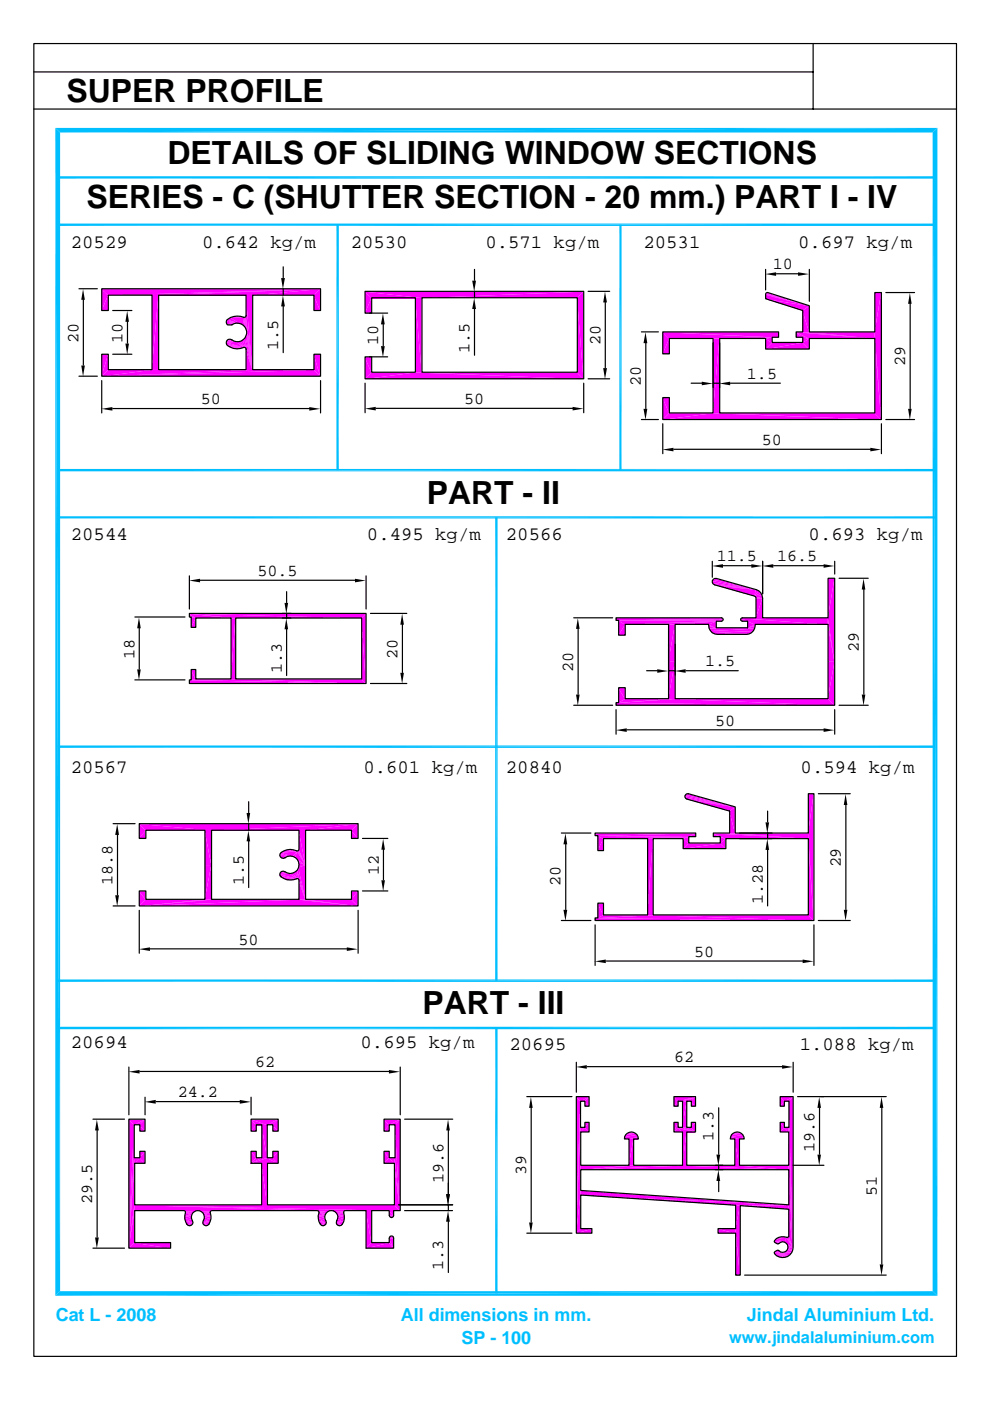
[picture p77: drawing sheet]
<svg xmlns="http://www.w3.org/2000/svg" width="210mm" height="297mm" viewBox="0 0 210 297" stroke-linecap="round" stroke-linejoin="round" font-family="sans-serif">
<defs><g id="words">
<g font-size="6.8">
<text x="14.1" y="21.5">SUPER PROFILE</text>
<text x="35.5" y="34.7">DETAILS OF SLIDING WINDOW SECTIONS</text>
<text x="18.3" y="44.1">SERIES - C (SHUTTER SECTION - 20 mm.) PART I - IV</text>
<text x="90.5" y="106.8">PART - II</text>
<text x="89.6" y="215.1">PART - III</text>
</g>
<g font-size="4">
<text x="15" y="52.5">20529</text>
<text x="42.8" y="52.5">0.642 kg/m</text>
<text x="74.4" y="52.5">20530</text>
<text x="102.9" y="52.5">0.571 kg/m</text>
<text x="136.4" y="52.5">20531</text>
<text x="169.2" y="52.5">0.697 kg/m</text>
<text x="15" y="114.5">20544</text>
<text x="77.8" y="114.5">0.495 kg/m</text>
<text x="107.3" y="114.5">20566</text>
<text x="171.5" y="114.5">0.693 kg/m</text>
<text x="15" y="163.9">20567</text>
<text x="77" y="163.9">0.601 kg/m</text>
<text x="107.3" y="163.9">20840</text>
<text x="169.8" y="163.9">0.594 kg/m</text>
<text x="15" y="222.3">20694</text>
<text x="76.5" y="222.3">0.695 kg/m</text>
<text x="108" y="222.6">20695</text>
<text x="169.6" y="222.6">1.088 kg/m</text>
</g>
<g font-size="3.8" fill="#00bfff">
<text x="11.8" y="280.1">Cat L - 2008</text>
<text x="85" y="280.1">All dimensions in mm.</text>
<text x="158.4" y="280.1">Jindal Aluminium Ltd.</text>
<text x="97.8" y="285.1">SP - 100</text>
</g>
<g font-size="3.6">
<text x="163.9" y="57.1">10</text>
<text x="16.6" y="72.6" transform="rotate(-90 16.6 72.6)">20</text>
<text x="26" y="72.7" transform="rotate(-90 26 72.7)">10</text>
<text x="59" y="74.3" transform="rotate(-90 59 74.3)">1.5</text>
<text x="80.2" y="73.2" transform="rotate(-90 80.2 73.2)">10</text>
<text x="99.5" y="74.8" transform="rotate(-90 99.5 74.8)">1.5</text>
<text x="127.3" y="73.2" transform="rotate(-90 127.3 73.2)">20</text>
<text x="191.9" y="77.7" transform="rotate(-90 191.9 77.7)">29</text>
<text x="135.8" y="81.8" transform="rotate(-90 135.8 81.8)">20</text>
<text x="158.4" y="80.3">1.5</text>
<text x="42.6" y="85.7">50</text>
<text x="98.4" y="85.7">50</text>
<text x="161.5" y="94.3">50</text>
<text x="152" y="119">11.5</text>
<text x="164.8" y="119">16.5</text>
<text x="54.6" y="122.1">50.5</text>
<text x="28.5" y="139.7" transform="rotate(-90 28.5 139.7)">18</text>
<text x="59.7" y="142.7" transform="rotate(-90 59.7 142.7)">1.3</text>
<text x="84.3" y="139.6" transform="rotate(-90 84.3 139.6)">20</text>
<text x="121.5" y="142.4" transform="rotate(-90 121.5 142.4)">20</text>
<text x="149.5" y="141.3">1.5</text>
<text x="182.1" y="138.3" transform="rotate(-90 182.1 138.3)">29</text>
<text x="151.6" y="153.8">50</text>
<text x="80.3" y="185.5" transform="rotate(-90 80.3 185.5)">12</text>
<text x="178.3" y="183.9" transform="rotate(-90 178.3 183.9)">29</text>
<text x="23.8" y="187.7" transform="rotate(-90 23.8 187.7)">18.8</text>
<text x="51.7" y="187.7" transform="rotate(-90 51.7 187.7)">1.5</text>
<text x="118.9" y="187.9" transform="rotate(-90 118.9 187.9)">20</text>
<text x="161.7" y="191.6" transform="rotate(-90 161.7 191.6)">1.28</text>
<text x="50.5" y="200.3">50</text>
<text x="147.2" y="202.8">50</text>
<text x="54.1" y="226.3">62</text>
<text x="143" y="225.2">62</text>
<text x="37.7" y="232.6">24.2</text>
<text x="151.3" y="241.9" transform="rotate(-90 151.3 241.9)">1.3</text>
<text x="172.7" y="244.2" transform="rotate(-90 172.7 244.2)">19.6</text>
<text x="94" y="250.8" transform="rotate(-90 94 250.8)">19.6</text>
<text x="111.6" y="249.2" transform="rotate(-90 111.6 249.2)">39</text>
<text x="19.6" y="255.3" transform="rotate(-90 19.6 255.3)">29.5</text>
<text x="185.9" y="253.6" transform="rotate(-90 185.9 253.6)">51</text>
<text x="94" y="269.4" transform="rotate(-90 94 269.4)">1.3</text>
</g>
<text font-size="3.5" fill="#00bfff" x="154.6" y="284.7">www.jindalaluminium.com</text>
</g></defs>
<g fill="#f0f">
<path d="M77.6 264.7l4.9-1.2 .9 1.2z"/>
<path d="M27.3 264.7l1.2-1.2 7.6 1.2z"/>
<path d="M28.5 263.5h7.6v1.2z"/>
<path d="M78.7 263.5h3.8l-4.9 1.2z"/>
<path d="M82.5 262.6l.9 2.1-.9-1.2z"/>
<path d="M82.5 262.6h.9v2.1z"/>
<path d="M82.5 262.3l.9 .3h-.9z"/>
<path d="M82.5 262.3h.9v.3z"/>
<path d="M82.7 262.2l.7 .1h-.9z"/>
<path d="M82.7 262.2h.5l.2 .1z"/>
<path d="M82.7 262.2h.5z"/>
<path d="M43.3 259.8l.6 .1z"/>
<path d="M71.5 259.8l.8 .1-.4 .1z"/>
<path d="M39.8 259.9l.7-.1z"/>
<path d="M68.1 259.9l.7-.1z"/>
<path d="M67.9 259.6l.9 .2-.7 .1z"/>
<path d="M39.5 259.6l1 .2-.7 .1z"/>
<path d="M43.3 259.8l.9-.2-.3 .3z"/>
<path d="M71.5 259.8l1-.2-.2 .3z"/>
<path d="M43 259.6h1.2l-.9 .2z"/>
<path d="M67.9 259.6h1.1l-.2 .2z"/>
<path d="M39.5 259.6h1.3l-.3 .2z"/>
<path d="M71.3 259.6h1.2l-1 .2z"/>
<path d="M42.9 259.2l1.3 .4h-1.2z"/>
<path d="M71.2 259.2l1.3 .4h-1.2z"/>
<path d="M67.9 259.6l1.2-.4-.1 .4z"/>
<path d="M39.5 259.6l1.4-.4-.1 .4z"/>
<path d="M67.6 259.1l1.5 .1-1.2 .4z"/>
<path d="M71.2 259.2l1.6-.1-.3 .5z"/>
<path d="M39.3 259.1l1.6 .1-1.4 .4z"/>
<path d="M42.9 259.2l1.6-.1-.3 .5z"/>
<path d="M43.1 258.9l1.4 .2-1.6 .1z"/>
<path d="M71.3 258.9l1.5 .2-1.6 .1z"/>
<path d="M39.3 259.1l1.4-.2 .2 .3z"/>
<path d="M67.6 259.1l1.4-.2 .1 .3z"/>
<path d="M71.5 258.5l1.3 .6-1.5-.2z"/>
<path d="M39.3 259.1l1.3-.6 .1 .4z"/>
<path d="M43.2 258.5l1.3 .6-1.4-.2z"/>
<path d="M67.6 259.1l1.2-.6 .2 .4z"/>
<path d="M67.4 258.5h1.4l-1.2 .6z"/>
<path d="M71.5 258.5h1.4l-.1 .6z"/>
<path d="M39.1 258.5h1.5l-1.3 .6z"/>
<path d="M43.2 258.5h1.5l-.2 .6z"/>
<path d="M82.7 258.1h.5z"/>
<path d="M39.1 258.5l1.4-.5 .1 .5z"/>
<path d="M71.6 258l1.3 .5h-1.4z"/>
<path d="M43.3 258l1.4 .5h-1.5z"/>
<path d="M67.4 258.5l1.4-.5v.5z"/>
<path d="M82.5 258l.7 .1h-.5z"/>
<path d="M82.5 258h.9l-.2 .1z"/>
<path d="M67.4 257.8l1.4 .2-1.4 .5z"/>
<path d="M71.6 258l1.3-.2v.7z"/>
<path d="M39.1 257.8l1.4 .2-1.4 .5z"/>
<path d="M43.3 258l1.4-.2v.7z"/>
<path d="M82.5 257.8l.9 .2h-.9z"/>
<path d="M82.5 257.8h.9v.2z"/>
<path d="M39.1 257.8l1.5-.1-.1 .3z"/>
<path d="M43.2 257.7l1.5 .1-1.4 .2z"/>
<path d="M71.5 257.7l1.4 .1-1.3 .2z"/>
<path d="M67.4 257.8l1.5-.1-.1 .3z"/>
<path d="M43 257.3l1.7 .5-1.5-.1z"/>
<path d="M71.3 257.3l1.6 .5-1.4-.1z"/>
<path d="M39.1 257.8l1.7-.5-.2 .4z"/>
<path d="M67.4 257.8l1.7-.5-.2 .4z"/>
<path d="M39.2 257.2l1.6 .1-1.7 .5z"/>
<path d="M71.3 257.3l1.5-.1 .1 .6z"/>
<path d="M67.6 257.2l1.5 .1-1.7 .5z"/>
<path d="M43 257.3l1.5-.1 .2 .6z"/>
<path d="M39.3 257l1.5 .3-1.6-.1z"/>
<path d="M71.3 257.3l1.5-.3v.2z"/>
<path d="M43 257.3l1.5-.3v.2z"/>
<path d="M67.6 257l1.5 .3-1.5-.1z"/>
<path d="M39.3 257h1.8l-.3 .3z"/>
<path d="M71 257h1.8l-1.5 .3z"/>
<path d="M42.7 257h1.8l-1.5 .3z"/>
<path d="M67.6 257h1.8l-.3 .3z"/>
<path d="M42.7 257l1.9-.1-.1 .1z"/>
<path d="M39.2 256.9l1.9 .1h-1.8z"/>
<path d="M71 257l1.9-.1-.1 .1z"/>
<path d="M67.5 256.9l1.9 .1h-1.8z"/>
</g>
<path d="M39.1 256.8h2.4M39.1 256.8h5.8M39.2 256.9h2.3M42.3 256.9h2.3M42.3 256.8h2.4M67.2 256.8h2.6M67.4 256.8h2.4M67.5 256.9h2.3M70.6 256.9h2.3M70.6 256.8h2.4M70.6 256.8h2.6" fill="none" stroke="#f0f" stroke-width=".21"/>
<path d="M77.6 256.7l1.1 6.8-1.1 1.2z" fill="#f0f"/>
<path d="M73.2 256.7h5.5" fill="none" stroke="#f0f" stroke-width=".21"/>
<g fill="#f0f">
<path d="M77.6 256.7h1.1v6.8z"/>
<path d="M82.5 256.7l.9 1.1h-.9z"/>
<path d="M28.5 256.7v6.8l-1.2 1.2z"/>
</g>
<path d="M44.9 256.7l-6 .1M78.7 256.7h4.7" fill="none" stroke="#f0f" stroke-width=".21"/>
<path d="M82.5 256.7h.9v1.1z" fill="#f0f"/>
<path d="M28.5 256.7h56.3" fill="none" stroke="#f0f" stroke-width=".21"/>
<g fill="#f0f">
<path d="M28.5 255.5l56.3 1.2h-14.6z"/>
<path d="M28.5 255.5l41.7 1.2h-41.7z"/>
<path d="M28.5 255.5v1.2l-1.2 8z"/>
<path d="M28.5 255.5h55.1l1.2 1.2z"/>
</g>
<path d="M28.5 255.5h55.1" fill="none" stroke="#f0f" stroke-width=".21"/>
<g fill="#f0f">
<path d="M83.6 246.7l1.2 10-1.2-1.2z"/>
<path d="M55.4 246.7l1.2 8.8h-1.2z"/>
<path d="M28.5 246.7v8.8l-1.2 9.2z"/>
</g>
<path d="M53.2 246.7h3.4" fill="none" stroke="#f0f" stroke-width=".21"/>
<g fill="#f0f">
<path d="M55.4 246.7h1.2v8.8z"/>
<path d="M82.5 245.5l1.1 1.2h-2.2z"/>
<path d="M56.6 245.5l2.3 1.2h-2.3z"/>
<path d="M53.2 246.7l3.4-1.2v1.2z"/>
<path d="M29.6 245.5l1.1 1.2h-2.2z"/>
<path d="M28.4 245.5h1.2l-1.1 1.2z"/>
<path d="M28.4 245.5l.1 1.2-1.2 18z"/>
<path d="M56.6 245.5h1.2l1.1 1.2z"/>
<path d="M82.5 245.5h1.2l-.1 1.2z"/>
<path d="M83.7 245.5l1.1 11.2-1.2-10z"/>
<path d="M53.2 246.7l2.3-1.2h1.1z"/>
<path d="M54.3 245.5h1.2l-2.3 1.2z"/>
<path d="M53.2 244.2h1.1v1.3z"/>
<path d="M53.2 244.2l1.1 1.3-1.1 1.2z"/>
<path d="M29.6 244.2h1.1l-1.1 1.3z"/>
<path d="M30.7 244.2v2.5l-1.1-1.2z"/>
<path d="M57.8 244.2h1.1l-1.1 1.3z"/>
<path d="M58.9 244.2v2.5l-1.1-1.2z"/>
<path d="M81.4 244.2h1.1v1.3z"/>
<path d="M81.4 244.2l1.1 1.3-1.1 1.2z"/>
<path d="M54.3 238.5v1.4h-1.1z"/>
<path d="M55.5 238.5l1.1 7h-1.1z"/>
</g>
<path d="M54.3 238.5h2.3" fill="none" stroke="#f0f" stroke-width=".21"/>
<g fill="#f0f">
<path d="M55.5 238.5h1.1v7z"/>
<path d="M57.8 238.5l1.1 1.4h-1.1z"/>
<path d="M82.5 238.5v1.4h-1.1z"/>
<path d="M83.7 238.5l1.1 18.2-1.1-11.2z"/>
<path d="M28.4 238.5v7l-1.1 19.2z"/>
<path d="M29.6 238.5l1.1 1.4h-1.1z"/>
<path d="M81.4 237.3l1.1 1.2-1.1 1.4z"/>
<path d="M27.3 237.3l1.1 1.2-1.1 26.2z"/>
<path d="M27.3 237.3h3.4l-2.3 1.2z"/>
<path d="M28.4 238.5l2.3-1.2-1.1 1.2z"/>
<path d="M30.7 237.3v2.6l-1.1-1.4z"/>
<path d="M56.6 238.5l2.3-1.2-1.1 1.2z"/>
<path d="M58.9 237.3v2.6l-1.1-1.4z"/>
<path d="M53.2 237.3h5.7l-2.3 1.2z"/>
<path d="M53.2 237.3l3.4 1.2h-2.3z"/>
<path d="M53.2 237.3l1.1 1.2-1.1 1.4z"/>
<path d="M81.4 237.3h3.4l-2.3 1.2z"/>
<path d="M82.5 238.5l2.3-1.2-1.1 1.2z"/>
<path d="M84.8 237.3v19.4l-1.1-18.2z"/>
<path d="M21.5 79.8l45-1.4 1.4 1.4z"/>
<path d="M21.5 79.8l32-1.4h13z"/>
<path d="M21.5 79.8l10.7-1.4h21.3z"/>
<path d="M22.9 78.4h9.3l-10.7 1.4z"/>
</g>
<path d="M32.2 78.4h21.3" fill="none" stroke="#f0f" stroke-width=".21"/>
<g fill="#f0f">
<path d="M22.9 75.2v3.2l-1.4 1.4z"/>
<path d="M66.5 75.2l1.4 4.6-1.4-1.4z"/>
<path d="M21.5 75.2h1.4l-1.4 4.6z"/>
<path d="M66.5 75.2h1.4v4.6z"/>
<path d="M52.1 74.1l1.4 4.3h-1.4z"/>
<path d="M49.5 73.9h1.4z"/>
<path d="M52.1 73.9l1.4 4.5z"/>
</g>
<path d="M49.5 73.8h2.3" fill="none" stroke="#f0f" stroke-width=".21"/>
<path d="M48.8 73.8h3" fill="none" stroke="#f0f" stroke-width=".25"/>
<path d="M48.2 73.5h3.6" fill="none" stroke="#f0f" stroke-width=".38"/>
<g fill="#f0f">
<path d="M48 73.1l3.8 .6-3.6-.4z"/>
<path d="M47.9 72.9l3.9 .8-3.8-.6z"/>
<path d="M47.9 72.6l3.9 1.1-3.9-.8z"/>
<path d="M47.9 72.6l2.1-.1 1.8 1.2z"/>
<path d="M50 72.5l1.9 1.3z"/>
<path d="M50 72.5h.5l1.4 1.3z"/>
</g>
<path d="M47.9 72.5h2.1" fill="none" stroke="#f0f" stroke-width=".21"/>
<g fill="#f0f">
<path d="M50.5 72.5l.6-.1 .8 1.4z"/>
<path d="M51.1 72.4l1 1.5z"/>
<path d="M48 72.3l1.5 .1-1.6 .2z"/>
<path d="M48.2 72.1l1.3 .3-1.5-.1z"/>
<path d="M48.2 72.1h.9l.4 .3z"/>
<path d="M51.1 72.4l.4-.3 .6 1.8z"/>
<path d="M48.2 72.1l.3-.1 .6 .1z"/>
<path d="M48.5 72l.6 .1z"/>
<path d="M51.5 72.1l.4-.4 .2 2.2z"/>
<path d="M51.9 71.7l1.6 6.7-1.4-4.5z"/>
<path d="M52.1 71.3l1.4 7.1-1.6-6.7z"/>
<path d="M52.2 70.8l1.3 7.6-1.4-7.1z"/>
<path d="M52.2 70.3l1.3 8.1z"/>
<path d="M48 68.7l1.1 .2h-.9z"/>
<path d="M48 68.7h1.5l-.4 .2z"/>
</g>
<path d="M48 68.7h2" fill="none" stroke="#f0f" stroke-width=".21"/>
<path d="M47.9 68.6h2.1" fill="none" stroke="#f0f" stroke-width=".25"/>
<path d="M47.9 68.4h2.1" fill="none" stroke="#f0f" stroke-width=".38"/>
<path d="M47.9 68.4h2.6" fill="none" stroke="#f0f" stroke-width=".42"/>
<g fill="#f0f">
<path d="M48 67.9l2.5 .7-2.6-.4z"/>
<path d="M48 67.9l.2-.1 2.3 .8z"/>
<path d="M48.2 67.8l2.9 .9z"/>
<path d="M48.2 67.8l.6-.4 2.3 1.3z"/>
<path d="M48.8 67.4l2.7 1.6z"/>
<path d="M48.8 67.4l3-.1-.3 1.7z"/>
</g>
<path d="M51.7 67.3v2.1" fill="none" stroke="#f0f" stroke-width=".38"/>
<path d="M51.9 67.3v2.5" fill="none" stroke="#f0f" stroke-width=".3"/>
<g fill="#f0f">
<path d="M51.8 67.3l.4 3z"/>
<path d="M51.8 67.3l1.7 11.1z"/>
</g>
<path d="M48.8 67.4h3" fill="none" stroke="#f0f" stroke-width=".21"/>
<g fill="#f0f">
<path d="M51.8 67.3h.1l1.6 11.1z"/>
<path d="M51.9 67.3l.2-.1 1.4 11.2z"/>
</g>
<path d="M48.8 67.3h2.8M49.5 67.2h2.1" fill="none" stroke="#f0f" stroke-width=".21"/>
<g fill="#f0f">
<path d="M49.5 67.2l1.4-.1z"/>
<path d="M52.1 67l1.4 11.4z"/>
<path d="M33.6 62.6v15.8h-1.4z"/>
<path d="M52.1 62.6l1.4 15.8-1.4-11.4z"/>
</g>
<path d="M33.6 62.6h19.9" fill="none" stroke="#f0f" stroke-width=".21"/>
<g fill="#f0f">
<path d="M52.1 62.6h1.4v15.8z"/>
<path d="M66.5 62.6l1.4 3.3h-1.4z"/>
<path d="M22.9 62.6v3.3h-1.4z"/>
</g>
<path d="M32.2 62.6h21.3" fill="none" stroke="#f0f" stroke-width=".21"/>
<g fill="#f0f">
<path d="M32.2 62.6h1.4l-1.4 15.8z"/>
<path d="M21.5 61.3l1.4 1.3-1.4 3.3z"/>
<path d="M21.5 61.3h46.4l-45 1.3z"/>
<path d="M22.9 62.6l45-1.3-35.7 1.3z"/>
<path d="M32.2 62.6l35.7-1.3-14.4 1.3z"/>
<path d="M53.5 62.6l14.4-1.3-1.4 1.3z"/>
<path d="M66.5 62.6l1.4-1.3v4.6z"/>
<path d="M77.3 80.4l10.7-1.4 35.7 1.4z"/>
<path d="M88 79l35.7 1.4z"/>
<path d="M89.4 79h32.9l1.4 1.4z"/>
<path d="M78.7 79h9.3l-10.7 1.4z"/>
<path d="M77.3 75.7h1.4v3.3z"/>
<path d="M77.3 75.7l1.4 3.3-1.4 1.4z"/>
<path d="M78.7 63.2v3.2h-1.4z"/>
<path d="M88 63.2l1.4 15.8h-1.4z"/>
</g>
<path d="M78.7 63.2h10.7" fill="none" stroke="#f0f" stroke-width=".21"/>
<g fill="#f0f">
<path d="M88 63.2h1.4v15.8z"/>
<path d="M122.3 63.2l1.4 17.2-1.4-1.4z"/>
<path d="M77.3 61.8l12.1 1.4h-10.7z"/>
<path d="M77.3 61.8l1.4 1.4-1.4 3.2z"/>
<path d="M77.3 61.8h46.4l-34.3 1.4z"/>
<path d="M89.4 63.2l34.3-1.4-1.4 1.4z"/>
<path d="M122.3 63.2l1.4-1.4v18.6z"/>
<path d="M140.5 89l10.6-1.4 35.7 1.4z"/>
<path d="M141.9 87.6h9.2l-10.6 1.4z"/>
<path d="M151.1 87.6l35.7 1.4z"/>
<path d="M152.5 87.6h32.9l1.4 1.4z"/>
<path d="M140.5 84.4h1.4v3.2z"/>
<path d="M140.5 84.4l1.4 3.2-1.4 1.4z"/>
<path d="M162.3 74.1l7.8-1.4 1.4 1.4z"/>
<path d="M162.3 74.1l1.4-1.4h6.4z"/>
<path d="M152.5 71.8v15.8h-1.4z"/>
<path d="M162.3 71.8l1.4 .9-1.4 1.4z"/>
<path d="M141.9 71.8v3.3h-1.4z"/>
<path d="M151.1 71.8h1.4l-1.4 15.8z"/>
<path d="M170.1 72.7l1.4-.9v2.3z"/>
<path d="M185.4 71.8l1.4 17.2-1.4-1.4z"/>
</g>
<path d="M141.9 71.7h21.8" fill="none" stroke="#f0f" stroke-width=".25"/>
<g fill="#f0f">
<path d="M162.3 71.8l1.4-.2v1.1z"/>
<path d="M170.1 71.6l1.4 .2-1.4 .9z"/>
<path d="M140.5 70.4l24.5 1.2z"/>
<path d="M140.5 70.4l23.2 1.2-21.8 .2z"/>
<path d="M140.5 70.4l1.4 1.4-1.4 3.3z"/>
<path d="M140.5 70.4h24.5v1.2z"/>
<path d="M168.7 70.4l1.4 1.2h-1.4z"/>
<path d="M168.7 70.4l2.8 1.4-1.4-.2z"/>
<path d="M168.7 70.4l16.7 1.4h-13.9z"/>
<path d="M168.7 70.4h1.4l15.3 1.4z"/>
<path d="M170.1 70.4h1.4l13.9 1.4z"/>
<path d="M171.5 70.4h13.9v1.4z"/>
<path d="M185.4 70.4l1.4 18.6z"/>
<path d="M170.1 65.9l1.4 4.5h-1.4z"/>
<path d="M170.1 65.9l1.4-1v5.5z"/>
<path d="M162.3 63.4l9.2 1.5-1.4 1z"/>
<path d="M162.3 62.5l9.2 2.4-9.2-1.5z"/>
<path d="M162.3 62.3l9.2 2.6-9.2-2.4z"/>
<path d="M162.4 62.2l9.1 2.7-9.2-2.6z"/>
<path d="M162.4 62.2l.3-.1 8.8 2.8z"/>
<path d="M162.4 62.2l.3-.1z"/>
<path d="M185.4 62.1h1.4l-1.4 8.3z"/>
<path d="M186.8 62.1v26.9l-1.4-18.6z"/>
<path d="M40.1 144.2l37.5 .8h-37.5z"/>
<path d="M40.1 144.2l37.5 .8z"/>
<path d="M40.5 144.2l9.4-.2 27.7 1z"/>
<path d="M49.9 144h26.7l1 1z"/>
</g>
<path d="M40.5 144.1h9.4" fill="none" stroke="#f0f" stroke-width=".21"/>
<g fill="#f0f">
<path d="M40.5 142l.9 2-.9 .2z"/>
<path d="M40.5 142h.9v2z"/>
<path d="M49.9 131.1v12.9h-1z"/>
<path d="M76.6 131.1l1 13.9-1-1z"/>
<path d="M41.4 131.1v2h-.9z"/>
<path d="M48.9 131.1h1l-1 12.9z"/>
<path d="M40.5 130.9l.9 .2-.9 2z"/>
<path d="M40.1 130.1l.4 .8h-.4z"/>
<path d="M40.1 130.1l1.3 1-.9-.2z"/>
<path d="M40.1 130.1l8.8 1h-7.5z"/>
<path d="M40.1 130.1l9.8 1z"/>
<path d="M40.1 130.1l36.5 1h-26.7z"/>
<path d="M40.1 130.1h37.5l-1 1z"/>
<path d="M77.6 130.1v14.9l-1-13.9z"/>
<path d="M130.6 149l46.3 .6h-46.3z"/>
<path d="M130.6 149l46.3 .6z"/>
<path d="M131.1 149l12-.8 33.8 1.4z"/>
<path d="M143.1 148.2h32.4l1.4 1.4z"/>
<path d="M131.1 149l12-.8z"/>
<path d="M131.1 149l1.4-.8h9.2z"/>
<path d="M131.1 145.9h1.4v2.3z"/>
<path d="M131.1 145.9l1.4 2.3-1.4 .8z"/>
<path d="M143.1 140.3v7.9h-1.4z"/>
<path d="M176.9 140.3v9.3l-1.4-1.4z"/>
<path d="M175.5 140.3h1.4l-1.4 7.9z"/>
<path d="M141.7 140.3h1.4l-1.4 7.9z"/>
</g>
<path d="M151.5 134.5h7.2" fill="none" stroke="#f0f" stroke-width=".21"/>
<path d="M151 134.4h8.3" fill="none" stroke="#f0f" stroke-width=".25"/>
<path d="M150.6 134h9.1" fill="none" stroke="#f0f" stroke-width=".42"/>
<g fill="#f0f">
<path d="M150.6 133.8l9.3-.5-.2 .5z"/>
<path d="M150.3 133.3h9.6l-9.3 .5z"/>
</g>
<path d="M150.3 133.2h9.6" fill="none" stroke="#f0f" stroke-width=".21"/>
<g fill="#f0f">
<path d="M158.5 133.2l1.6-.5-.2 .6z"/>
<path d="M150.2 132.7l1.6 .5-1.5 .1z"/>
<path d="M150.2 132.4l1.6 .8-1.6-.5z"/>
<path d="M158.5 133.2l1.6-.8v.3z"/>
<path d="M175.5 132.4l1.4 7.9h-1.4z"/>
<path d="M143.1 132.4v7.9h-1.4z"/>
<path d="M132.5 132.4v2.3h-1.4z"/>
<path d="M141.7 132.4h1.4l-1.4 7.9z"/>
<path d="M132.5 132.4l19.3-.6-10.1 .6z"/>
<path d="M141.7 132.4l10.1-.6z"/>
<path d="M143.1 132.4l8.7-.6-1.6 .6z"/>
<path d="M150.2 132.4l1.6-.6v1.4z"/>
<path d="M158.5 131.8l1.6 .6-1.6 .8z"/>
<path d="M151.8 131.8l1.3-.1z"/>
<path d="M132.5 132.4l20.6-.7z"/>
<path d="M157.2 131.7l1.3 .1z"/>
<path d="M132.5 132.4l20.7-.8-.1 .1z"/>
<path d="M131.1 131.6h22.1l-20.7 .8z"/>
<path d="M131.1 131.6l1.4 .8-1.4 2.3z"/>
<path d="M157 131.6l1.5 .2-1.3-.1z"/>
</g>
<path d="M130.6 131.5h22.7" fill="none" stroke="#f0f" stroke-width=".21"/>
<path d="M157 131.4l1.5 .4-1.5-.2z" fill="#f0f"/>
<path d="M130.6 131.4h22.7" fill="none" stroke="#f0f" stroke-width=".38"/>
<g fill="#f0f">
<path d="M157 131.2l1.5 .6-1.5-.4z"/>
<path d="M130.6 131.6l22.5-.5 .1 .1z"/>
<path d="M157 131.2l.2-.1 1.3 .7z"/>
<path d="M157.2 131.1l2.9 1.3z"/>
<path d="M157.2 131.1l18.3 1.3h-15.4z"/>
<path d="M130.6 131.6l22.5-.5z"/>
<path d="M157.2 131.1l18.3-.1v1.4z"/>
<path d="M175.5 131l1.4 9.3-1.4-7.9z"/>
<path d="M130.6 131h22.3l-22.3 .6z"/>
</g>
<path d="M157.2 131.1h18.3M157.4 131h4.2" fill="none" stroke="#f0f" stroke-width=".21"/>
<g fill="#f0f">
<path d="M161.6 126.9v4.1h-1.4z"/>
<path d="M160.2 126.9h1.4l-1.4 4.1z"/>
<path d="M160.1 126.6l1.5 .3h-1.4z"/>
<path d="M159.9 126.4l1.7 .5z"/>
<path d="M159.9 126.4l1.6-.1 .1 .6z"/>
<path d="M159.9 126.4l1.3-.6 .3 .5z"/>
<path d="M160.8 125.3l.4 .5-1.3 .6z"/>
<path d="M160.3 125.1l.5 .2-.9 1.1z"/>
<path d="M151.5 124.1l8.8 1-.4 1.3z"/>
<path d="M151.1 123.9l9.2 1.2-8.8-1z"/>
<path d="M151 123.6l9.3 1.5-9.2-1.2z"/>
<path d="M151 123.2l9.3 1.9-9.3-1.5z"/>
<path d="M151.2 122.9l9.1 2.2-9.3-1.9z"/>
<path d="M151.2 122.9l.6-.2 8.5 2.4z"/>
<path d="M151.2 122.9l.6-.2z"/>
<path d="M175.5 122.7h1.4l-1.4 8.3z"/>
<path d="M176.9 122.7v17.6l-1.4-9.3z"/>
<path d="M29.5 192.1l33.8-1.4 12.6 1.4z"/>
<path d="M29.5 192.1l15.3-1.4h18.5z"/>
<path d="M63.3 190.7h1.4l11.2 1.4z"/>
<path d="M29.5 192.1l13.9-1.4h1.4z"/>
<path d="M30.9 190.7h12.5l-13.9 1.4z"/>
<path d="M64.7 190.7h9.8l1.4 1.4z"/>
<path d="M75.9 189v3.1l-1.4-1.4z"/>
<path d="M74.5 189h1.4l-1.4 1.7z"/>
<path d="M29.5 189h1.4v1.7z"/>
<path d="M29.5 189l1.4 1.7-1.4 1.4z"/>
<path d="M63.3 186.7l1.4 4h-1.4z"/>
<path d="M60.8 186.6h1.3z"/>
<path d="M63.3 186.5l1.4 4.2z"/>
</g>
<path d="M60.2 186.4h2.8M60.8 186.5h2" fill="none" stroke="#f0f" stroke-width=".21"/>
<path d="M60.2 186.5h2.6" fill="none" stroke="#f0f" stroke-width=".25"/>
<path d="M59.6 186.2h3.4" fill="none" stroke="#f0f" stroke-width=".34"/>
<g fill="#f0f">
<path d="M59.3 185.7l3.7 .6-3.4-.3z"/>
<path d="M59.3 185.4l3.7 .9-3.7-.6z"/>
<path d="M59.3 185.4l2.2-.1 1.5 1z"/>
<path d="M61.5 185.3l1.7 1.1z"/>
<path d="M61.5 185.3l.6-.1 1.1 1.2z"/>
<path d="M62.1 185.2l1.2 1.3z"/>
</g>
<path d="M59.3 185.3h2.2" fill="none" stroke="#f0f" stroke-width=".21"/>
<g fill="#f0f">
<path d="M59.4 185l1.5 .2-1.6 .2z"/>
<path d="M62.1 185.2l.5-.3 .7 1.6z"/>
<path d="M59.4 185l1-.1 .5 .3z"/>
<path d="M59.4 185l.3-.2 .7 .1z"/>
<path d="M59.7 184.8l.7 .1z"/>
<path d="M62.6 184.9l.4-.4 .3 2z"/>
<path d="M63 184.5l1.7 6.2-1.4-4.2z"/>
<path d="M63.2 184l1.5 6.7-1.7-6.2z"/>
<path d="M63.2 184l1.5-.6v7.3z"/>
<path d="M44.8 183.4v7.3h-1.4z"/>
<path d="M43.4 183.4h1.4l-1.4 7.3z"/>
<path d="M63.3 183.4h1.4l-1.5 .6z"/>
<path d="M63.2 182.8l1.5 .6h-1.4z"/>
<path d="M63 182.3l1.7 1.1-1.5-.6z"/>
<path d="M59.7 182l.7-.1z"/>
<path d="M62.6 181.9l2.1 1.5z"/>
<path d="M59.4 181.8l1 .1-.7 .1z"/>
<path d="M59.4 181.8l1.5-.2-.5 .3z"/>
</g>
<path d="M59.4 181.7h2.1" fill="none" stroke="#f0f" stroke-width=".21"/>
<path d="M59.3 181.6h2.2" fill="none" stroke="#f0f" stroke-width=".34"/>
<g fill="#f0f">
<path d="M59.3 181.1l2.2 .5-2.2-.2z"/>
<path d="M59.3 181.1l2.8 .5z"/>
<path d="M59.6 180.8l2.5 .8-2.8-.5z"/>
<path d="M59.6 180.8l3.4-.3-.9 1.1z"/>
<path d="M63 180.5l-.4 1.4-.5-.3z"/>
<path d="M63 180.5l1.7 2.9-2.1-1.5z"/>
</g>
<path d="M59.6 180.6h3.4" fill="none" stroke="#f0f" stroke-width=".34"/>
<path d="M60.2 180.5h2.8" fill="none" stroke="#f0f" stroke-width=".21"/>
<g fill="#f0f">
<path d="M63 180.5l.2-.1 1.5 3z"/>
<path d="M63.2 180.4l.1-.1 1.4 3.1z"/>
</g>
<path d="M60.2 180.3h2.6" fill="none" stroke="#f0f" stroke-width=".21"/>
<g fill="#f0f">
<path d="M60.8 180.2h1.3z"/>
<path d="M63.3 180.1l1.4 3.3z"/>
<path d="M63.3 176.1l1.4 7.3-1.4-3.3z"/>
<path d="M30.9 176.1v1.7h-1.4z"/>
<path d="M43.4 176.1l1.4 7.3h-1.4z"/>
<path d="M63.3 176.1h1.4v7.3z"/>
<path d="M74.5 176.1l1.4 1.7h-1.4z"/>
</g>
<path d="M30.9 176.1h13.9" fill="none" stroke="#f0f" stroke-width=".21"/>
<path d="M43.4 176.1h1.4v7.3z" fill="#f0f"/>
<path d="M44.8 176.1h19.9" fill="none" stroke="#f0f" stroke-width=".21"/>
<g fill="#f0f">
<path d="M29.5 174.7l15.3 1.4h-13.9z"/>
<path d="M29.5 174.7l1.4 1.4-1.4 1.7z"/>
<path d="M29.5 174.7h46.4l-31.1 1.4z"/>
<path d="M44.8 176.1l31.1-1.4-11.2 1.4z"/>
<path d="M64.7 176.1l11.2-1.4-1.4 1.4z"/>
<path d="M74.5 176.1l1.4-1.4v3.1z"/>
<path d="M165.1 266.6h1.2z"/>
<path d="M165.1 266.6l1.8-.1-.6 .1z"/>
</g>
<path d="M164.6 266.4h2.3" fill="none" stroke="#f0f" stroke-width=".25"/>
<path d="M164.6 266.3h2.8" fill="none" stroke="#f0f" stroke-width=".38"/>
<path d="M164.2 266.1h3.2" fill="none" stroke="#f0f" stroke-width=".42"/>
<path d="M164.2 265.9l3.6-.3-.4 .5z" fill="#f0f"/>
<path d="M164.1 265.8h3.7" fill="none" stroke="#f0f" stroke-width=".25"/>
<path d="M164.1 265.6h3.7" fill="none" stroke="#f0f" stroke-width=".21"/>
<g fill="#f0f">
<path d="M165.9 265.6h1.9z"/>
<path d="M164.1 265.6h1.8z"/>
<path d="M164.3 265.4l1.1 .1-1.3 .1z"/>
<path d="M166.3 265.5l.4-.2 1.1 .3z"/>
<path d="M164.3 265.4l.8-.2 .3 .3z"/>
<path d="M164.3 265.4l.4-.2h.4z"/>
<path d="M164.7 265.2h.4z"/>
<path d="M166.7 265.3l1.3-.2-.2 .5z"/>
<path d="M166.9 264.9l1.1 .2-1.3 .2z"/>
<path d="M167 264.5l1 .6-1.1-.2z"/>
<path d="M167 264.5h1.1l-.1 .6z"/>
<path d="M166.9 264l1.2 .5h-1.1z"/>
<path d="M164.7 263.8l.4-.1z"/>
<path d="M166.7 263.7l1.4 .8-1.2-.5z"/>
<path d="M164.3 263.5l.8 .2-.4 .1z"/>
<path d="M164.3 263.5h1.1l-.3 .2z"/>
<path d="M166.3 263.4l1.8 1.1z"/>
<path d="M164.3 263.5l1.6-.2z"/>
<path d="M164.1 263.3h1.8l-1.6 .2z"/>
<path d="M164.2 263.1l1.7 .2h-1.8z"/>
<path d="M164.5 262.7l1.4 .6-1.7-.2z"/>
<path d="M164.5 262.7l1.8 .7z"/>
<path d="M164.5 262.7l2.3-.3-.5 1z"/>
<path d="M166.8 262.4l1.3 2.1-1.8-1.1z"/>
</g>
<path d="M164.5 262.5h2.3" fill="none" stroke="#f0f" stroke-width=".25"/>
<g fill="#f0f">
<path d="M166.8 262.4h.2l1.1 2.1z"/>
<path d="M165.1 262.4l1.1-.1 .6 .1z"/>
<path d="M165.1 262.4l1.1-.1z"/>
<path d="M167.2 262.2l.9 2.3-1.1-2.1z"/>
<path d="M155.9 261.5l1 8.9h-1z"/>
<path d="M122.1 261.5l3.3-1v1z"/>
<path d="M123.1 260.5h2.3l-3.3 1z"/>
<path d="M152.2 260.5l3.7 1h-3.7z"/>
<path d="M152.2 260.5h3.7v1z"/>
<path d="M155.9 260.5l1 9.9z"/>
<path d="M167.2 256.4l.9 8.1-.9-2.3z"/>
<path d="M156.9 255.7v14.7l-1-9.9z"/>
<path d="M155.9 255.6l1 .1-1 4.8z"/>
</g>
<path d="M155.9 255.6h11.3" fill="none" stroke="#f0f" stroke-width=".21"/>
<g fill="#f0f">
<path d="M156.9 255.7l10.3-.2v.9z"/>
<path d="M167.2 255.5l.9 9z"/>
<path d="M123.1 253.4v7.1l-1 1z"/>
<path d="M123.1 253.4l44.1 2.1-11.3 .1z"/>
<path d="M123.1 252.5l44.1 3-44.1-2.1z"/>
<path d="M167.2 248.1l.9 16.4-.9-9z"/>
<path d="M123.1 248.1l21.6-1 22.5 1z"/>
<path d="M123.1 248.1l11.2-1h10.4z"/>
<path d="M144.7 247.1h12l10.5 1z"/>
<path d="M156.7 247.1h10.5v1z"/>
<path d="M167.2 247.1l.9 17.4z"/>
</g>
<path d="M144.7 247.1h12" fill="none" stroke="#f0f" stroke-width=".21"/>
<g fill="#f0f">
<path d="M123.1 248.1l11.2-1z"/>
<path d="M123.1 247.1h10.2l-10.2 1z"/>
<path d="M134.3 241.5v5.6h-1z"/>
<path d="M155.7 241.5l1 5.6h-1z"/>
<path d="M154.8 241.5h1.9z"/>
<path d="M155.7 241.5h1v5.6z"/>
<path d="M133.3 241.5h2z"/>
<path d="M133.3 241.5h1l-1 5.6z"/>
<path d="M133.3 241.5l1.9-.4 .1 .4z"/>
<path d="M156.7 241.5l.9-.4 .1 .4z"/>
<path d="M132.4 241.1h2.8l-1.9 .4z"/>
<path d="M132.4 241.1l.9 .4h-1z"/>
<path d="M154.9 241.1h2.7l-.9 .4z"/>
<path d="M154.9 241.1l1.8 .4h-1.9z"/>
</g>
<path d="M132.4 240.9h2.8M154.9 240.9h2.7" fill="none" stroke="#f0f" stroke-width=".42"/>
<path d="M132.6 240.5h2.4M155 240.5h2.4" fill="none" stroke="#f0f" stroke-width=".3"/>
<g fill="#f0f">
<path d="M155.4 240.4l1.3-.3 .4 .3z"/>
<path d="M132.9 240.4l1.3-.3 .5 .3z"/>
<path d="M155.4 240.4l.4-.3h.9z"/>
<path d="M132.9 240.4l.4-.3h.9z"/>
<path d="M133.3 240.1h.9z"/>
<path d="M155.8 240.1h.9z"/>
<path d="M145.5 240.1v7h-.8z"/>
</g>
<path d="M144.7 240.1h2.7" fill="none" stroke="#f0f" stroke-width=".21"/>
<g fill="#f0f">
<path d="M144.7 240.1h.8l-.8 7z"/>
<path d="M167.2 240.1l.9 24.4-.9-17.4z"/>
<path d="M166.2 239.1l1 1h-1.8z"/>
<path d="M166.2 239.1h1v1z"/>
<path d="M167.2 239.1l.9 25.4z"/>
<path d="M143.7 239.1l1 1h-1.9z"/>
<path d="M143.7 239.1l3.7 1h-2.7z"/>
<path d="M143.7 239.1h1l2.7 1z"/>
<path d="M124 239.1l.8 1h-1.7z"/>
<path d="M123 239.1h1l-.9 1z"/>
</g>
<path d="M123 239.1v14.3" fill="none" stroke="#f0f" stroke-width=".21"/>
<g fill="#f0f">
<path d="M123 239.1l.1 14.3-1 8.1z"/>
<path d="M144.7 239.1h.8l1.9 1z"/>
<path d="M145.5 239.1h1l.9 1z"/>
<path d="M124 238h.8l-.8 1.1z"/>
<path d="M124.8 238v2.1l-.8-1z"/>
<path d="M165.4 238h.8v1.1z"/>
<path d="M165.4 238l.8 1.1-.8 1z"/>
<path d="M143.7 238v1.1l-.9 1z"/>
<path d="M142.8 238h.9l-.9 2.1z"/>
<path d="M147.4 238v2.1l-.9-1z"/>
<path d="M146.5 238h.9l-.9 1.1z"/>
<path d="M166.2 233.5v1.1h-.8z"/>
<path d="M167.2 233.5l.9 31-.9-25.4z"/>
<path d="M123 233.5v5.6l-.9 22.4z"/>
<path d="M124 233.5l.8 1.1h-.8z"/>
<path d="M145.5 233.5v5.6h-.8z"/>
<path d="M146.5 233.5l.9 1.1h-.9z"/>
<path d="M143.7 233.5v1.1h-.9z"/>
<path d="M144.7 233.5h.8l-.8 5.6z"/>
<path d="M143.7 233.5l3.7-.9-2.7 .9z"/>
<path d="M144.7 233.5l2.7-.9-1.9 .9z"/>
<path d="M145.5 233.5l1.9-.9-.9 .9z"/>
<path d="M147.4 232.6v2l-.9-1.1z"/>
<path d="M165.4 232.6l.8 .9-.8 1.1z"/>
<path d="M122.1 232.6l.9 .9-.9 28z"/>
<path d="M165.4 232.6h2.7l-1.9 .9z"/>
<path d="M166.2 233.5l1.9-.9-.9 .9z"/>
<path d="M168.1 232.6v31.9l-.9-31z"/>
<path d="M142.8 232.6h4.6l-3.7 .9z"/>
<path d="M142.8 232.6l.9 .9-.9 1.1z"/>
<path d="M122.1 232.6h2.7l-1.8 .9z"/>
<path d="M123 233.5l1.8-.9-.8 .9z"/>
<path d="M124.8 232.6v2l-.8-1.1z"/>
<path d="M126.1 194.7l46.4 .5h-46.4z"/>
<path d="M126.1 194.7l46.4 .5z"/>
<path d="M126.7 194.7l11.7-.7 34.1 1.2z"/>
<path d="M138.4 194h32.9l1.2 1.2z"/>
<path d="M126.7 194.7l11.7-.7z"/>
<path d="M126.7 194.7l1.2-.7h9.3z"/>
<path d="M126.7 191.5h1.2v2.5z"/>
<path d="M126.7 191.5l1.2 2.5-1.2 .7z"/>
<path d="M144.8 180l7.9-1.2 1.1 1.2z"/>
<path d="M144.8 180l1.2-1.2h6.7z"/>
<path d="M138.4 177.9v16.1h-1.2z"/>
<path d="M144.8 177.9l1.2 .9-1.2 1.2z"/>
<path d="M127.9 177.9v2.5h-1.2z"/>
<path d="M137.2 177.9h1.2l-1.2 16.1z"/>
<path d="M152.7 178.8l1.1-.9v2.1z"/>
<path d="M171.3 177.9l1.2 17.3-1.2-1.2z"/>
</g>
<path d="M127.9 177.7h18.1" fill="none" stroke="#f0f" stroke-width=".42"/>
<g fill="#f0f">
<path d="M144.8 177.9l1.2-.5v1.4z"/>
<path d="M152.7 177.4l1.1 .5-1.1 .9z"/>
<path d="M126.7 177.2l19.3 .2-18.1 .5z"/>
<path d="M126.7 177.2l1.2 .7-1.2 2.5z"/>
<path d="M126.1 176.7l.6 .5h-.6z"/>
<path d="M126.1 176.7h21.3l-20.7 .5z"/>
<path d="M126.7 177.2l20.7-.5-1.4 .7z"/>
<path d="M146 177.4l1.4-.7v.7z"/>
<path d="M151.2 176.7l1.5 .7h-1.5z"/>
<path d="M151.2 176.7l2.6 1.2z"/>
<path d="M151.2 176.7l20.1 1.2h-17.5z"/>
<path d="M151.2 176.7h3.4l16.7 1.2z"/>
<path d="M154.6 176.7l16.7 1.2z"/>
<path d="M155.8 176.7h15.5v1.2z"/>
<path d="M171.3 176.7l1.2 18.5z"/>
<path d="M154.6 172l1.2 4.7h-1.2z"/>
<path d="M154.6 172l1.2-.9v5.6z"/>
<path d="M145.6 169.5l10.2 1.6-1.2 .9z"/>
<path d="M145.3 169.4l10.5 1.7z"/>
<path d="M145.2 169.1l10.6 2-10.5-1.7z"/>
<path d="M145.2 168.8l10.6 2.3-10.6-2z"/>
<path d="M145.3 168.5l10.5 2.6-10.6-2.3z"/>
<path d="M145.3 168.5l.6-.2 9.9 2.8z"/>
<path d="M145.3 168.5l.6-.2z"/>
<path d="M171.3 168.3h1.2l-1.2 8.4z"/>
<path d="M172.5 168.3v26.9l-1.2-18.5z"/>
</g>
<g fill="#00bfff">
<path d="M71.3 47.7l.5 52h-.5z"/>
<path d="M71.3 47.7h.5v52z"/>
<path d="M131.3 47.7h.5v52z"/>
<path d="M131.3 47.7l.5 52h-.5z"/>
</g>
<g fill="none" stroke="#000" stroke-width=".25">
<path d="M162.3 57.1v4.4M164.6 58h4.7M171.6 57.1v6.8M136 70.4h3.6M136.9 72.7v13.9M140.5 70.4h24.6v1.1h-1.4v1.1h6.5v-1.1h-1.4v-1.1h1.4v-4.6l-7.9-2.5v-.9l.3-.4 9 2.8v5.6h13.9v-8.4h1.4v26.9h-46.4v-4.6h1.4v3.3h9.3v-15.8h-9.3v3.2h-1.4zM151.2 72.7v9.5M152.6 71.8h9.7v2.2h9.3v-2.2h13.9v15.8h-32.9zM152.6 72.7v9.5M187.8 62h6.1M193 64.4v22.2M136 88.9h3.6"/>
<path d="M140.5 89.8v6.4M142.9 95.3h41.7M146.5 81.2h2.4M151.2 81.2h1.4M154.9 81.2h10.6M186.9 89.8v6.4M187.8 88.9h6.1M151 119v3.4M153.4 119.9h6M161.7 119v6.9M164 119.9h10.7M177 119v2.7"/>
<path d="M121.6 131h8.3M122.6 133.3v13.9M130.6 131h22.4l.4 .3-.3 .4h-1.2v1.4h6.6v-1.4h-1.3l-.1-.2v-.3l.3-.2h2.9l-.1-4.5-8.7-2.5a.7 .7 0 0 1-.5-.9 .7 .7 0 0 1 .9-.5l8.4 2.4a1.9 1.9 0 0 1 1.4 1.8v4.2h13.9v-8.4h1.4v26.9h-46.4v-.5h.6v-3.2h1.4v2.3h9.2v-15.7h-9.2v2.3h-1.4v-3.2h-.6zM141.8 136.6v6.5M143.2 132.4h7.1a1.93 1.93 0 0 0 1.8 2.1h6.2a1.93 1.93 0 0 0 1.8-2.1h15.5v15.7h-32.4zM143.2 136.6v6.5M177.9 122.6h6.2M183.2 124.9v22.3M121.6 149.5h8.3M130.6 150.5v5.2M132.9 154.7h41.8M137.1 142.2h2.3"/>
<path d="M141.8 142.2h1.4M145.4 142.2h11.1M177 150.5v5.2M177.9 149.5h6.2M119 176.6h6.3M120 179v13.8M126.2 176.6h21.3v.8h-1.5v1.3h6.7v-1.3h-1.5v-.8h3.5v-4.6l-9.3-2.7a.6 .6 0 0 1-.1-.7 .6 .6 0 0 1 .6-.3l10 2.8v5.5h15.5v-8.3h1.2v26.9h-46.4v-.6h.6v-3.1h1.2v2.5h9.3v-16.2h-9.3v2.5h-1.2v-3.1h-.6zM138.5 177.8h6.3v2.1h9.1v-2.1h17.5v16.2h-32.9zM156.8 176.6h6.9M156.8 177.8h6.9M162.8 172v2.3M162.8 176.6v1.2"/>
<path d="M173.5 168.3h6.8M179.3 170.6v22.2M119 195.2h6.3M126.2 196.1v8.6M162.8 180.1v12M172.6 196.1v8.6M173.5 195.2h6.8M128.5 203.8h41.7M19.7 237.3h6.7M20.6 239.6v22.7M27.3 237.3h3.5v2.5h-1.1v-1.3h-1.2v7h1.2v-1.4h1.1v2.5h-2.2v8.8h26.9v-8.8h-2.3v-2.5h1.1v1.4h1.2v-7h-1.2v1.3h-1.1v-2.5h5.8v2.5h-1.2v-1.3h-1.1v7h1.1v-1.4h1.2v2.5h-2.3v8.8h26.9v-8.8h-2.2v-2.5h1.1v1.4h1.3v-7h-1.3v1.3h-1.1v-2.5h3.5v19.4h-1.4v1a.47 .47 0 0 1-.5 .5 .47 .47 0 0 1-.5-.5v-1h-3.7v6.7h3.7v-.9a.47 .47 0 0 1 .5-.4 .47 .47 0 0 1 .5 .4v2.1h-5.9v-7.9h-4.4a.33 .33 0 0 0-.3 .4 2.6 2.6 0 0 1-.6 2.7 .72 .72 0 0 1-.8-.1 .72 .72 0 0 1-.1-.9 1.38 1.38 0 0 0-1.2-2.1 1.38 1.38 0 0 0-1.1 2.1 .69 .69 0 0 1-.2 .9 .69 .69 0 0 1-1-.1 3 3 0 0 1-.3-2.6l-.4-.3h-22.3a.33 .33 0 0 0-.3 .4 2.51 2.51 0 0 1-.6 2.7 .7 .7 0 0 1-.8-.2 .7 .7 0 0 1-.1-.8 1.38 1.38 0 0 0-1.1-2.1 1.38 1.38 0 0 0-1.2 2.1 .7 .7 0 0 1-.2 1 .7 .7 0 0 1-1-.2 2.85 2.85 0 0 1-.3-2.6l-.3-.3h-10.4v6.7h7.6v1.2h-8.9zM27.3 226.2v10.2"/>
<path d="M29.7 227.2h52.8M30.8 232.6v3.8M33.1 233.6h17.8M53.2 232.6v3.8M84.9 226.2v10.2M85.8 237.3h10.2M95.1 239.6v13.5M84.5 255.4h11.5M85.8 256.7h10.1M95.1 255.4v1.3M95.1 259v10.8M19.7 264.6h6.7"/>
</g>
<g fill="#000">
<path d="M162.3 58.1l2.2-.4v.8zM169.2 57.7l2.3 .4-2.3 .4zM136.9 70.4l.3 2.4h-.8zM192.9 62.1l.4 2.3h-.8zM136.4 86.7h.8l-.3 2.3zM140.5 95.3l2.3-.4v.8zM148.8 80.9l2.3 .4-2.3 .4zM152.5 81.3l2.3-.4v.8zM184.5 94.9l2.3 .4-2.3 .4zM192.5 86.7h.8l-.4 2.3zM151 120l2.3-.4v.8zM159.3 119.6l2.3 .4-2.3 .4z"/>
<path d="M161.6 120l2.4-.4v.8zM174.6 119.6l2.3 .4-2.3 .4zM122.5 131l.4 2.3h-.8zM183.1 122.7l.4 2.3h-.8zM122.1 147.3h.8l-.4 2.3zM130.6 154.8l2.3-.4v.8zM139.4 141.9l2.3 .4-2.3 .3zM143.1 142.3l2.3-.4v.7zM174.6 154.4l2.3 .4-2.3 .4zM182.7 147.3h.8l-.4 2.3zM119.9 176.7l.4 2.3h-.8zM162.3 174.4h.8l-.4 2.3z"/>
<path d="M179.3 168.3l.4 2.4h-.8zM119.5 192.9h.8l-.4 2.3zM162.7 177.9l.4 2.3h-.8zM178.9 192.9h.8l-.4 2.3zM126.1 203.8l2.3-.4v.8zM170.2 203.4l2.3 .4-2.3 .4zM20.5 237.3l.5 2.4h-.8zM27.3 227.2l2.3-.3v.7zM30.7 233.6l2.3-.4v.8zM50.8 233.2l2.4 .4-2.4 .4zM82.5 226.9l2.3 .3-2.3 .4zM95 237.3l.4 2.4h-.8z"/>
<path d="M94.6 253.2h.8l-.4 2.3zM95 256.7l.4 2.3h-.8zM20.2 262.4h.8l-.5 2.3z"/>
</g>
<g fill="#00bfff">
<path d="M105 218l.5 56.2h-.5z"/>
<path d="M105 218h.5v56.2z"/>
</g>
<g fill="none" stroke="#000" stroke-width=".25">
<path d="M60 56.6v2.3M100.6 57.1v2.3M16.7 61.2h3.9M16.7 79.8h3.9M17.7 63.5v13.9M21.6 61.2h46.4v4.6h-1.4v-3.2h-13v15.8h13v-3.3h1.4v4.7h-46.4v-4.7h1.4v3.3h9.2v-15.8h-9.2v3.2h-1.4zM23.9 75.1h4.1M23.9 65.8h4.1M27 68.2v4.6M33.6 62.6h18.6v4.3l-.2 .3-.3 .1a3.5 3.5 0 0 0-3.6 .6 .85 .85 0 0 0 .1 1h1a2 2 0 0 1 2.7 .4 2 2 0 0 1-.3 2.7 2 2 0 0 1-2.7-.1 .75 .75 0 0 0-.9 .5 .75 .75 0 0 0 .3 .9 3.6 3.6 0 0 0 3.5 .4l.3 .1 .1 .2v4.4h-18.6zM60 61.2v1.4M60 64.9v9.9"/>
<path d="M77.4 61.8h46.4v18.5h-46.4v-4.6h1.4v3.2h9.3v-15.8h-9.3v3.3h-1.4zM78.3 75.7h3.9M78.3 66.4h3.9M81.3 68.7v4.6M89.5 63.1h32.9v15.8h-32.9zM100.6 61.8v1.3M100.6 65.5v9.8M124.7 61.8h4.6M128.3 64.1v13.9M21.6 80.7v6.9M23.9 86.6h41.7M68 80.7v6.9"/>
<path d="M77.4 81.2v6.3M79.7 86.6h41.8M123.8 81.2v6.3M124.7 80.3h4.6M28.6 130.8h10.6M29.5 133.1v8.8M40.2 130.1h37.4v14.8h-37.4v-.7h.3v-2.2h1v1.9h7.5v-12.9h-7.5v2h-1v-2.2h-.3zM40.2 122.1v7M42.5 123h32.8M50 131h26.7v12.9h-26.7zM59.8 130.1h1.9M59.8 131h1.9"/>
<path d="M60.8 125.4v2.4M60.8 130.1v.9M60.8 133.4v9.8M77.6 122.1v7M78.5 130.1h7.8M85.3 132.4v10.2M28.6 144.2h10.6M78.5 144.9h7.8M24 174.6h4.6M24.9 177v12.7M29.5 174.6h46.4v3.2h-1.4v-1.8h-9.7v14.7h9.7v-1.8h1.4v3.2h-46.4v-3.2h1.4v1.8h12.6v-14.7h-12.6v1.8h-1.4zM44.9 176h18.5v4.1l-.3 .3a3.2 3.2 0 0 0-3.7 .6 .71 .71 0 0 0 .2 .8 .71 .71 0 0 0 .8 .1 1.85 1.85 0 0 1 2.5 .2 1.85 1.85 0 0 1 0 2.5 1.85 1.85 0 0 1-2.5 .2 .68 .68 0 0 0-.9 .2 .68 .68 0 0 0 .1 .9 3.5 3.5 0 0 0 3.5 .4l.3 .1v.3v4h-18.5z"/>
<path d="M52.7 170v2.3M52.7 174.6v1.4M52.7 178.3v9.9M76.9 177.8h5.3M24 192.1h4.6M29.5 193v9.1M75.9 193v9.1M76.9 188.9h5.3M81.3 180.1v6.5M31.9 201.2h41.7M111.7 232.5h9.6M112.6 234.8v24.3"/>
<path d="M122.2 232.5h2.7v2h-.9v-1h-.9v5.5h.9v-1h.9v2h-1.8v7.1h10.3v-5.6h-1a1.48 1.48 0 0 1 1.5-1.5 1.48 1.48 0 0 1 1.5 1.5h-1.1v5.6h10.4v-7.1h-1.8v-2h.9v1h.9v-5.5h-.9v1h-.9v-2h4.6v2h-.9v-1h-1v5.5h1v-1h.9v2h-1.9v7.1h10.2v-5.6h-1a1.48 1.48 0 0 1 1.5-1.5 1.48 1.48 0 0 1 1.5 1.5h-1v5.6h10.4v-7.1h-1.8v-2h.9v1h1v-5.5h-1v1h-.9v-2h2.8v31.9a2.17 2.17 0 0 1-1.6 2.1 2.17 2.17 0 0 1-2.5-.9l.9-.5a1.16 1.16 0 0 0 1.7 .2 1.16 1.16 0 0 0 0-1.8 1.16 1.16 0 0 0-1.7 .2l-.9-.5a2.26 2.26 0 0 1 3-.9l.1-.2v-5.7l-10.2-.8v14.7h-1v-8.8h-3.7v-1h3.7v-5l-32.9-2.1v7.1h2.4v1h-3.3zM122.2 225.2v6.4M124.5 226.2h41.4M152.4 234.9v9.8M168.2 225.2v6.4M169.1 232.5h18.8M187 234.8v33.2M123.1 248h44.1v7.4l-44.1-3zM151.7 247.1h1.6M151.7 248h1.6M152.4 247.1v.9M152.4 250.3v2.4"/>
<path d="M111.7 261.5h9.6M157.9 270.3h30"/>
</g>
<g fill="#000">
<path d="M59.6 59h.8l-.4 2.3zM100.1 59.5h.8l-.4 2.3zM17.6 61.3l.4 2.3h-.8zM17.2 77.5h.8l-.4 2.3zM26.6 72.8h.7l-.3 2.4zM27 65.9l.3 2.3h-.7zM60 62.6l.4 2.4h-.8zM80.8 73.4h.8l-.4 2.3zM81.2 66.4l.4 2.4h-.8zM100.5 63.2l.4 2.3h-.8zM127.9 78h.8l-.4 2.4zM128.3 61.8l.4 2.3h-.8z"/>
<path d="M21.5 86.7l2.3-.4v.8zM65.6 86.3l2.3 .4-2.3 .4zM77.3 86.6l2.4-.3v.7zM121.4 86.3l2.3 .3-2.3 .4zM29.5 130.9l.3 2.3h-.7zM40.1 123.1l2.3-.4v.8zM60.3 127.8h.8l-.4 2.3zM60.7 131.1l.4 2.3h-.8zM75.3 122.7l2.3 .4-2.3 .4zM85.3 130.1l.3 2.3h-.7zM29.1 141.9h.7l-.3 2.3zM84.9 142.6h.7l-.3 2.4z"/>
<path d="M24.8 174.7l.4 2.3h-.8zM52.3 172.4h.7l-.3 2.3zM52.7 176.1l.3 2.3h-.7zM24.4 189.8h.8l-.4 2.3zM80.9 186.6h.7l-.4 2.4zM81.2 177.8l.4 2.4h-.7zM29.5 201.2l2.3-.3v.7zM73.5 200.9l2.4 .3-2.4 .4zM112.6 232.6l.3 2.3h-.7zM122.1 226.2l2.3-.4v.8zM165.8 225.8l2.3 .4-2.3 .4zM186.9 232.6l.4 2.3h-.8z"/>
<path d="M112.2 259.2h.7l-.3 2.3zM152.3 248.1l.4 2.3h-.8zM151.9 244.8h.8l-.4 2.3zM186.5 268.1h.8l-.4 2.3z"/>
</g>
<g fill="#00bfff">
<path d="M197.7 28.1l1.1-1v247.6z"/>
<path d="M197.7 28.1l1.1 246.6-1.1-.9z"/>
<path d="M11.7 274.7l186-.9 1.1 .9z"/>
<path d="M11.7 274.7l1-.9h185z"/>
<path d="M11.7 27.1l1 246.7-1 .9z"/>
<path d="M11.7 27.1l1 1v245.7z"/>
<path d="M11.7 27.1h187.1l-186.1 1z"/>
<path d="M12.7 28.1l186.1-1-1.1 1z"/>
<path d="M12.2 37.4h186l-186 .5z"/>
<path d="M12.2 37.9l186-.5v.5z"/>
<path d="M12.2 47.4h186l-186 .5z"/>
<path d="M12.2 47.9l186-.5v.5z"/>
<path d="M12.2 99.4h186l-186 .5z"/>
<path d="M12.2 99.9l186-.5v.5z"/>
<path d="M12.2 109.5h186l-186 .4z"/>
<path d="M12.2 109.9l186-.4v.4z"/>
<path d="M105 109.7h.5v98.2z"/>
<path d="M105 109.7l.5 98.2h-.5z"/>
<path d="M12.2 158.1h186l-186 .5z"/>
<path d="M12.2 158.6l186-.5v.5z"/>
<path d="M12.2 207.7h186l-186 .5z"/>
<path d="M12.2 208.2l186-.5v.5z"/>
<path d="M12.2 217.7h186l-186 .5z"/>
<path d="M12.2 218.2l186-.5v.5z"/>
</g>
<path d="M7.2 9.2h195.6v278.4h-195.6zM7.2 15.2h165.2M172.4 9.2v13.9M7.2 23.1h195.6M173.8 234.8v9.9M174 232.5h.7M168.1 247.1h6.6" fill="none" stroke="#000" stroke-width=".25"/>
<path d="M173.7 232.6l.4 2.3h-.8zM173.3 244.8h.8l-.4 2.3z" fill="#000"/>
<use href="#words"/>
</svg>
